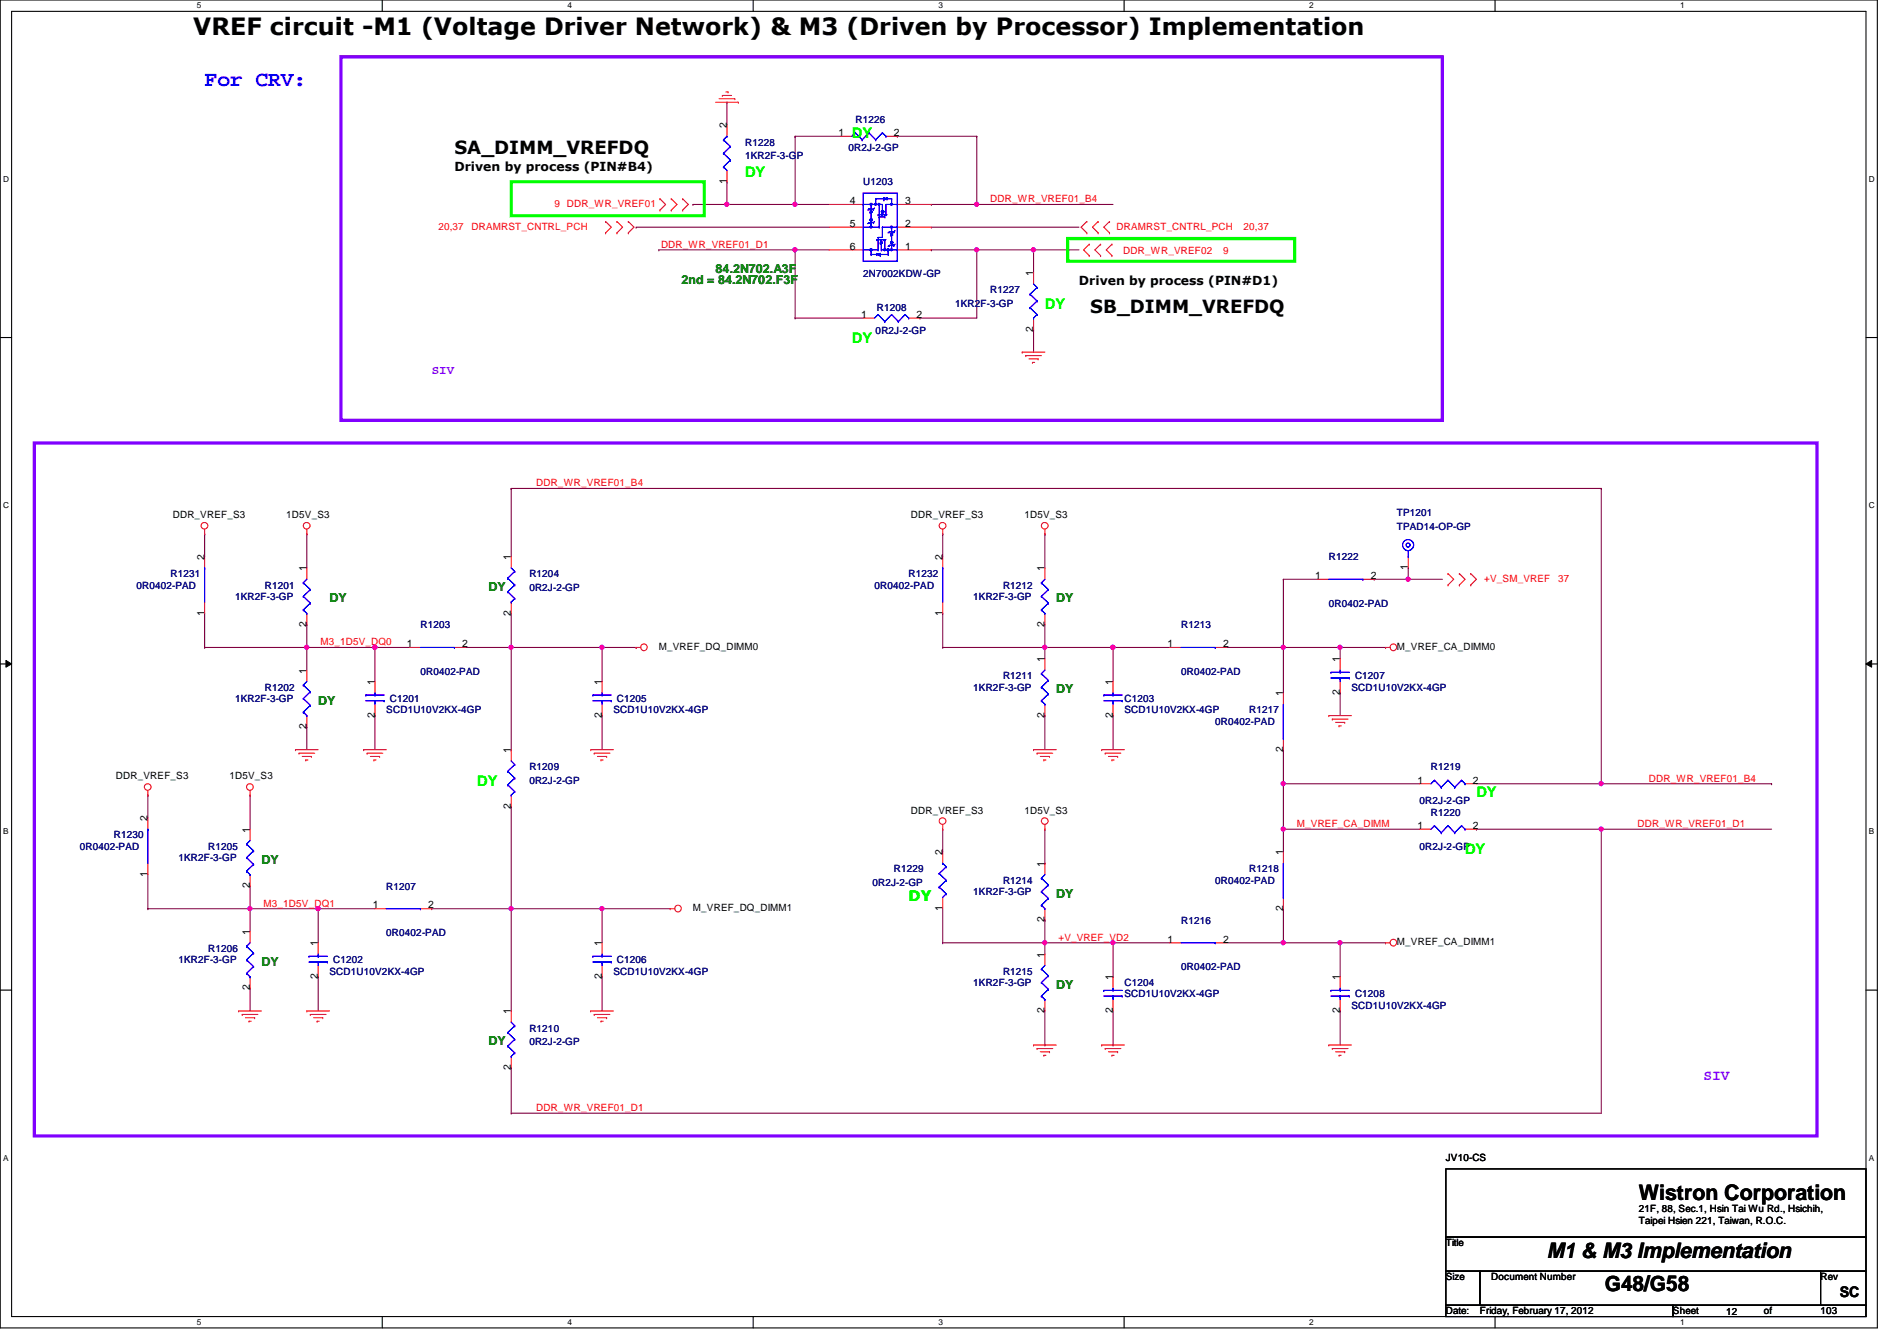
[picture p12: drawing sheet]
<svg xmlns="http://www.w3.org/2000/svg" width="297mm" height="210mm" viewBox="0 0 297 210" stroke-linecap="round" stroke-linejoin="round" font-family="sans-serif">
<defs><g id="words">
<text font-size="3.7" x="30.3" y="5.5">VREF circuit -M1 (Voltage Driver Network) &amp; M3 (Driven by Processor) Implementation</text>
<text font-size="3.3" fill="#00f" x="32" y="13.4">For CRV:</text>
<g font-size="3.3">
<text x="256.6" y="187.9">Wistron Corporation</text>
<text x="242.2" y="196.8">M1 &amp; M3 Implementation</text>
<text x="251.3" y="202.1">G48/G58</text>
</g>
<g font-size="2.8">
<text x="71.2" y="24.2">SA_DIMM_VREFDQ</text>
<text x="170.7" y="49.1">SB_DIMM_VREFDQ</text>
</g>
<g font-size="2.3" fill="#0f0">
<text x="133.4" y="21.7">DY</text>
<text x="116.7" y="27.7">DY</text>
<text x="133.4" y="53.7">DY</text>
<text x="163.6" y="48.3">DY</text>
<text x="74.7" y="123">DY</text>
<text x="231.2" y="124.8">DY</text>
<text x="229.4" y="133.7">DY</text>
<text x="142.3" y="141">DY</text>
</g>
<text font-size="2.3" fill="#8000ff" x="266.7" y="169">SIV</text>
<text font-size="2.3" x="288.1" y="203">SC</text>
<g font-size="1.9">
<text x="71.2" y="26.8">Driven by process (PIN#B4)</text>
<text x="168.9" y="44.6">Driven by process (PIN#D1)</text>
</g>
<g font-size="1.9" fill="#008000">
<text x="106.7" y="44.5">2nd = 84.2N702.F3F</text>
<text x="112.1" y="42.7">84.2N702.A3F</text>
<text x="51.6" y="94.3">DY</text>
<text x="76.5" y="92.5">DY</text>
<text x="165.4" y="94.3">DY</text>
<text x="49.8" y="110.3">DY</text>
<text x="165.4" y="108.5">DY</text>
<text x="40.9" y="135.2">DY</text>
<text x="165.4" y="140.5">DY</text>
<text x="165.4" y="154.7">DY</text>
<text x="76.5" y="163.6">DY</text>
</g>
<text font-size="1.9" fill="#8000ff" x="67.6" y="58.5">SIV</text>
<text font-size="1.9" fill="#008040" x="40.9" y="151.2">DY</text>
<g font-size="1.6">
<text x="113.8" y="20.1" transform="rotate(-90 113.8 20.1)">2</text>
<text x="131.3" y="21.3">1</text>
<text x="140" y="21.3">2</text>
<text x="113.8" y="28.8" transform="rotate(-90 113.8 28.8)">1</text>
<text x="133.1" y="32">4</text>
<text x="133.1" y="35.5">5</text>
<text x="141.7" y="35.5">2</text>
<text x="141.7" y="32">3</text>
<text x="133.1" y="39.1">6</text>
<text x="141.7" y="39.1">1</text>
<text x="161.8" y="43.2" transform="rotate(-90 161.8 43.2)">1</text>
<text x="134.8" y="49.7">1</text>
<text x="143.5" y="49.7">2</text>
<text x="161.8" y="51.9" transform="rotate(-90 161.8 51.9)">2</text>
<text x="27" y="81.1">DDR_VREF_S3</text>
<text x="44.8" y="81.1">1D5V_S3</text>
<text x="142.6" y="81.1">DDR_VREF_S3</text>
<text x="160.4" y="81.1">1D5V_S3</text>
<text x="32" y="87.7" transform="rotate(-90 32 87.7)">2</text>
<text x="48" y="89.5" transform="rotate(-90 48 89.5)">1</text>
<text x="80" y="87.7" transform="rotate(-90 80 87.7)">1</text>
<text x="147.6" y="87.7" transform="rotate(-90 147.6 87.7)">2</text>
<text x="163.6" y="89.5" transform="rotate(-90 163.6 89.5)">1</text>
<text x="220.5" y="89.2" transform="rotate(-90 220.5 89.2)">1</text>
<text x="205.9" y="90.6">1</text>
<text x="214.6" y="90.6">2</text>
<text x="32" y="96.4" transform="rotate(-90 32 96.4)">1</text>
<text x="48" y="98.1" transform="rotate(-90 48 98.1)">2</text>
<text x="63.7" y="101.3">1</text>
<text x="72.4" y="101.3">2</text>
<text x="80" y="96.4" transform="rotate(-90 80 96.4)">2</text>
<text x="103.2" y="101.7">M_VREF_DQ_DIMM0</text>
<text x="147.6" y="96.4" transform="rotate(-90 147.6 96.4)">1</text>
<text x="163.6" y="98.1" transform="rotate(-90 163.6 98.1)">2</text>
<text x="182.8" y="101.3">1</text>
<text x="191.5" y="101.3">2</text>
<text x="218.7" y="101.7">M_VREF_CA_DIMM0</text>
<text x="48" y="105.5" transform="rotate(-90 48 105.5)">1</text>
<text x="58.7" y="107.2" transform="rotate(-90 58.7 107.2)">1</text>
<text x="94.2" y="107.2" transform="rotate(-90 94.2 107.2)">1</text>
<text x="163.6" y="103.7" transform="rotate(-90 163.6 103.7)">1</text>
<text x="174.2" y="107.2" transform="rotate(-90 174.2 107.2)">1</text>
<text x="209.8" y="103.7" transform="rotate(-90 209.8 103.7)">1</text>
<text x="58.7" y="112.4" transform="rotate(-90 58.7 112.4)">2</text>
<text x="94.2" y="112.4" transform="rotate(-90 94.2 112.4)">2</text>
<text x="163.6" y="112.4" transform="rotate(-90 163.6 112.4)">2</text>
<text x="174.2" y="112.4" transform="rotate(-90 174.2 112.4)">2</text>
<text x="200.9" y="109" transform="rotate(-90 200.9 109)">1</text>
<text x="209.8" y="108.8" transform="rotate(-90 209.8 108.8)">2</text>
<text x="48" y="114.1" transform="rotate(-90 48 114.1)">2</text>
<text x="80" y="117.9" transform="rotate(-90 80 117.9)">1</text>
<text x="200.9" y="117.7" transform="rotate(-90 200.9 117.7)">2</text>
<text x="18.2" y="122">DDR_VREF_S3</text>
<text x="35.9" y="122">1D5V_S3</text>
<text x="222" y="122.6">1</text>
<text x="230.6" y="122.6">2</text>
<text x="23.1" y="128.6" transform="rotate(-90 23.1 128.6)">2</text>
<text x="39.1" y="130.3" transform="rotate(-90 39.1 130.3)">1</text>
<text x="80" y="126.6" transform="rotate(-90 80 126.6)">2</text>
<text x="142.6" y="127.3">DDR_VREF_S3</text>
<text x="160.4" y="127.3">1D5V_S3</text>
<text x="222" y="129.8">1</text>
<text x="230.6" y="129.8">2</text>
<text x="23.1" y="137.2" transform="rotate(-90 23.1 137.2)">1</text>
<text x="147.6" y="133.9" transform="rotate(-90 147.6 133.9)">2</text>
<text x="163.6" y="135.7" transform="rotate(-90 163.6 135.7)">1</text>
<text x="200.9" y="133.9" transform="rotate(-90 200.9 133.9)">1</text>
<text x="39.1" y="139" transform="rotate(-90 39.1 139)">2</text>
<text x="58.4" y="142.2">1</text>
<text x="67.1" y="142.2">2</text>
<text x="108.5" y="142.6">M_VREF_DQ_DIMM1</text>
<text x="147.6" y="142.6" transform="rotate(-90 147.6 142.6)">1</text>
<text x="200.9" y="142.6" transform="rotate(-90 200.9 142.6)">2</text>
<text x="39.1" y="146.3" transform="rotate(-90 39.1 146.3)">1</text>
<text x="49.8" y="148.1" transform="rotate(-90 49.8 148.1)">1</text>
<text x="94.2" y="148.1" transform="rotate(-90 94.2 148.1)">1</text>
<text x="163.6" y="149.9" transform="rotate(-90 163.6 149.9)">1</text>
<text x="163.6" y="144.4" transform="rotate(-90 163.6 144.4)">2</text>
<text x="182.8" y="147.5">1</text>
<text x="191.5" y="147.5">2</text>
<text x="218.7" y="148">M_VREF_CA_DIMM1</text>
<text x="39.1" y="155" transform="rotate(-90 39.1 155)">2</text>
<text x="49.8" y="153.2" transform="rotate(-90 49.8 153.2)">2</text>
<text x="94.2" y="153.2" transform="rotate(-90 94.2 153.2)">2</text>
<text x="174.2" y="153.5" transform="rotate(-90 174.2 153.5)">1</text>
<text x="209.8" y="153.5" transform="rotate(-90 209.8 153.5)">1</text>
<text x="80" y="158.8" transform="rotate(-90 80 158.8)">1</text>
<text x="163.6" y="158.6" transform="rotate(-90 163.6 158.6)">2</text>
<text x="174.2" y="158.6" transform="rotate(-90 174.2 158.6)">2</text>
<text x="209.8" y="158.6" transform="rotate(-90 209.8 158.6)">2</text>
<text x="80" y="167.5" transform="rotate(-90 80 167.5)">2</text>
<text x="226.4" y="181.7">JV10-CS</text>
<text x="256.6" y="189.7">21F, 88, Sec.1, Hsin Tai Wu Rd., Hsichih,</text>
<text x="256.6" y="191.6">Taipei Hsien 221, Taiwan, R.O.C.</text>
<text x="226.4" y="195.1">Title</text>
<text x="226.4" y="200.4">Size</text>
<text x="233.5" y="200.4">Document Number</text>
<text x="285.1" y="200.4">Rev</text>
<text x="226.4" y="205.7">Date:</text>
<text x="231.7" y="205.7">Friday, February 17, 2012</text>
<text x="262" y="205.7">Sheet</text>
<text x="270.3" y="205.9">12</text>
<text x="276.2" y="205.7">of</text>
<text x="285.1" y="205.7">103</text>
</g>
<g font-size="1.6" fill="#000080">
<text x="116.7" y="22.8">R1228</text>
<text x="132.8" y="23.7">0R2J-2-GP</text>
<text x="133.9" y="19.2">R1226</text>
<text x="116.7" y="24.9">1KR2F-3-GP</text>
<text x="135.2" y="29">U1203</text>
<text x="135.2" y="43.4">2N7002KDW-GP</text>
<text x="155.1" y="45.9">R1227</text>
<text x="137.1" y="52.3">0R2J-2-GP</text>
<text x="137.3" y="48.7">R1208</text>
<text x="149.6" y="48">1KR2F-3-GP</text>
<text x="218.7" y="80.7">TP1201</text>
<text x="218.7" y="82.9">TPAD14-OP-GP</text>
<text x="208.1" y="87.7">R1222</text>
<text x="21.4" y="92.1">0R0402-PAD</text>
<text x="26.7" y="90.3">R1231</text>
<text x="36.8" y="93.9">1KR2F-3-GP</text>
<text x="41.5" y="92.1">R1201</text>
<text x="82.9" y="90.3">R1204</text>
<text x="82.9" y="92.5">0R2J-2-GP</text>
<text x="136.9" y="92.1">0R0402-PAD</text>
<text x="142.3" y="90.3">R1232</text>
<text x="152.4" y="93.9">1KR2F-3-GP</text>
<text x="157.1" y="92.1">R1212</text>
<text x="208.1" y="95">0R0402-PAD</text>
<text x="65.8" y="98.3">R1203</text>
<text x="185" y="98.3">R1213</text>
<text x="65.8" y="105.6">0R0402-PAD</text>
<text x="157.1" y="106.3">R1211</text>
<text x="185" y="105.6">0R0402-PAD</text>
<text x="212.2" y="106.3">C1207</text>
<text x="36.8" y="109.9">1KR2F-3-GP</text>
<text x="41.5" y="108.1">R1202</text>
<text x="60.5" y="111.7">SCD1U10V2KX-4GP</text>
<text x="61" y="109.9">C1201</text>
<text x="96.1" y="111.7">SCD1U10V2KX-4GP</text>
<text x="96.6" y="109.9">C1205</text>
<text x="152.4" y="108.1">1KR2F-3-GP</text>
<text x="176.1" y="109.9">C1203</text>
<text x="176.1" y="111.7">SCD1U10V2KX-4GP</text>
<text x="190.3" y="113.5">0R0402-PAD</text>
<text x="195.6" y="111.7">R1217</text>
<text x="211.6" y="108.1">SCD1U10V2KX-4GP</text>
<text x="82.9" y="120.6">R1209</text>
<text x="82.9" y="122.7">0R2J-2-GP</text>
<text x="222.3" y="125.9">0R2J-2-GP</text>
<text x="224.1" y="120.6">R1219</text>
<text x="17.8" y="131.2">R1230</text>
<text x="224.1" y="127.7">R1220</text>
<text x="12.5" y="133">0R0402-PAD</text>
<text x="27.9" y="134.8">1KR2F-3-GP</text>
<text x="32.6" y="133">R1205</text>
<text x="140" y="136.6">R1229</text>
<text x="195.6" y="136.6">R1218</text>
<text x="222.3" y="133">0R2J-2-GP</text>
<text x="60.5" y="139.2">R1207</text>
<text x="136.6" y="138.7">0R2J-2-GP</text>
<text x="152.4" y="140.1">1KR2F-3-GP</text>
<text x="157.1" y="138.3">R1214</text>
<text x="190.3" y="138.3">0R0402-PAD</text>
<text x="32.6" y="149">R1206</text>
<text x="60.5" y="146.5">0R0402-PAD</text>
<text x="185" y="144.6">R1216</text>
<text x="27.9" y="150.8">1KR2F-3-GP</text>
<text x="51.6" y="152.6">SCD1U10V2KX-4GP</text>
<text x="52.2" y="150.8">C1202</text>
<text x="96.1" y="152.6">SCD1U10V2KX-4GP</text>
<text x="96.6" y="150.8">C1206</text>
<text x="152.4" y="154.3">1KR2F-3-GP</text>
<text x="157.1" y="152.6">R1215</text>
<text x="176.1" y="154.3">C1204</text>
<text x="185" y="151.8">0R0402-PAD</text>
<text x="82.9" y="161.5">R1210</text>
<text x="176.1" y="156.1">SCD1U10V2KX-4GP</text>
<text x="211.6" y="157.9">SCD1U10V2KX-4GP</text>
<text x="212.2" y="156.1">C1208</text>
<text x="82.9" y="163.6">0R2J-2-GP</text>
</g>
<g font-size="1.6" fill="#f00">
<text x="68.7" y="35.9">20,37</text>
<text x="73.8" y="35.9">DRAMRST_CNTRL_PCH</text>
<text x="86.8" y="32.4">9 DDR_WR_VREF01</text>
<text x="155.1" y="31.7">DDR_WR_VREF01_B4</text>
<text x="174.8" y="35.9">DRAMRST_CNTRL_PCH</text>
<text x="194.7" y="35.9">20,37</text>
<text x="103.5" y="38.8">DDR_WR_VREF01_D1</text>
<text x="175.9" y="39.8">DDR_WR_VREF02</text>
<text x="191.5" y="39.8">9</text>
<text x="83.9" y="76.1">DDR_WR_VREF01_B4</text>
<text x="232.4" y="91.1">+V_SM_VREF</text>
<text x="244" y="91.1">37</text>
<text x="50.2" y="101">M3_1D5V_DQ0</text>
<text x="258.2" y="122.3">DDR_WR_VREF01_B4</text>
<text x="203.1" y="129.5">M_VREF_CA_DIMM</text>
<text x="256.4" y="129.5">DDR_WR_VREF01_D1</text>
<text x="41.3" y="141.9">M3_1D5V_DQ1</text>
<text x="165.7" y="147.2">+V_VREF_VD2</text>
<text x="83.9" y="173.9">DDR_WR_VREF01_D1</text>
</g>
<g font-size="1.3">
<text x="30.8" y="1.3">5</text>
<text x="88.9" y="1.3">4</text>
<text x="146.9" y="1.3">3</text>
<text x="205" y="1.3">2</text>
<text x="263.1" y="1.3">1</text>
<text x=".5" y="28.4">D</text>
<text x="292.6" y="28.4">D</text>
<text x=".5" y="79.5">C</text>
<text x="292.6" y="79.5">C</text>
<text x=".5" y="130.6">B</text>
<text x="292.6" y="130.6">B</text>
<text x=".5" y="181.7">A</text>
<text x="292.6" y="181.7">A</text>
<text x="30.8" y="207.4">5</text>
<text x="88.9" y="207.4">4</text>
<text x="146.9" y="207.4">3</text>
<text x="205" y="207.4">2</text>
<text x="263.1" y="207.4">1</text>
</g>
</g></defs>
<path d="M0 0h294v207.9h-294zM1.8 1.8h290.4v204.3h-290.4z" fill="none" stroke="#000" stroke-width=".17"/>
<g fill="#fff">
<path d="M30.8 .2h.7v1.4h-.7z"/>
<path d="M30.8 206.2h.7v1.4h-.7z"/>
</g>
<path d="M59.9 0v1.8M59.9 206.1v1.8" fill="none" stroke="#000" stroke-width=".17"/>
<g fill="#fff">
<path d="M88.9 .2h.6v1.4h-.6z"/>
<path d="M88.9 206.2h.6v1.4h-.6z"/>
</g>
<path d="M117.9 0v1.8M117.9 206.1v1.8" fill="none" stroke="#000" stroke-width=".17"/>
<g fill="#fff">
<path d="M146.9 .2h.7v1.4h-.7z"/>
<path d="M146.9 206.2h.7v1.4h-.7z"/>
</g>
<path d="M176 0v1.8M176 206.1v1.8" fill="none" stroke="#000" stroke-width=".17"/>
<g fill="#fff">
<path d="M205 .2h.7v1.4h-.7z"/>
<path d="M205 206.2h.7v1.4h-.7z"/>
</g>
<path d="M234.1 0v1.8M234.1 206.1v1.8" fill="none" stroke="#000" stroke-width=".17"/>
<g fill="#fff">
<path d="M263.1 .2h.7v1.4h-.7z"/>
<path d="M263.1 206.2h.7v1.4h-.7z"/>
<path d="M.5 27.3h.9v1.4h-.9z"/>
<path d="M292.6 27.3h.9v1.4h-.9z"/>
<path d="M.5 78.4h.9v1.4h-.9z"/>
<path d="M292.6 78.4h.9v1.4h-.9z"/>
</g>
<path d="M0 52.8h1.8M292.2 52.8h1.8" fill="none" stroke="#000" stroke-width=".17"/>
<g fill="#fff">
<path d="M.5 129.5h.8v1.4h-.8z"/>
<path d="M292.6 129.5h.9v1.4h-.9z"/>
</g>
<path d="M0 103.9h1.8M292.2 103.9h1.8" fill="none" stroke="#000" stroke-width=".17"/>
<path d="M.9 103.4l.9 .5-.9 .5zM292.2 103.9l.9-.5v1z" fill="#000"/>
<path d="M.9 103.4l.9 .5-.9 .5zM292.2 103.9l.9-.5v1z" fill="none" stroke="#000" stroke-width=".16"/>
<g fill="#fff">
<path d="M.5 180.5h.8v1.4h-.8z"/>
<path d="M292.6 180.5h.9v1.4h-.9z"/>
</g>
<path d="M0 155h1.8M292.2 155h1.8" fill="none" stroke="#000" stroke-width=".17"/>
<g fill="none" stroke="#800040" stroke-width=".17">
<path d="M80 76.5h.1M80 76.5v10.6M80 76.5h170.7M32 83.6h.1M32 83.6v3.5M32 96v5.3M80 96v21.3M147.6 83.6h.1M147.6 96h.1M147.6 83.6v3.5M147.6 96v5.3M32 101.3h.1"/>
<path d="M32 101.3h16M48 101.3h.1M80 101.3h.1M80 117.3h.1M80 101.3h14.3M94.3 101.3h.1M23.2 124.5h.1M23.2 124.5v3.5M23.2 136.9v5.3M147.6 129.8h.1M147.6 129.8v3.5M231.2 129.8h.1"/>
<path d="M231.2 129.8h46.2M250.7 129.8h.1M23.2 142.2h.1M23.2 142.2h16M39.2 142.2h.1M192.1 147.6h8.9M201 147.6h.1"/>
</g>
<circle cx="200.9" cy="147.5" r=".32" fill="#f0f"/>
<circle cx="200.9" cy="147.5" r=".32" fill="none" stroke="#f0f" stroke-width=".17"/>
<path d="M201 101.3h.1M201 101.3v7.2M147.6 147.6h.1M147.6 142.2v5.4M147.6 147.6h16M163.6 147.6h.1M201 142.2h.1M201 142.2v5.4" fill="none" stroke="#800040" stroke-width=".17"/>
<circle cx="200.9" cy="101.3" r=".32" fill="#f0f"/>
<circle cx="200.9" cy="101.3" r=".32" fill="none" stroke="#f0f" stroke-width=".17"/>
<path d="M58.7 101.3h.1M58.7 101.3v5.4" fill="none" stroke="#800040" stroke-width=".17"/>
<circle cx="58.7" cy="101.3" r=".32" fill="#f0f"/>
<circle cx="58.7" cy="101.3" r=".32" fill="none" stroke="#f0f" stroke-width=".17"/>
<path d="M220.5 90.7h.1M220.5 90.7h5.3M58.7 101.3h.1M58.7 101.3h5.3" fill="none" stroke="#800040" stroke-width=".17"/>
<circle cx="220.5" cy="90.7" r=".32" fill="#f0f"/>
<circle cx="220.5" cy="90.7" r=".32" fill="none" stroke="#f0f" stroke-width=".17"/>
<path d="M163.6 97.8v3.5M163.6 101.3h.1M163.6 144h.1M163.6 147.6h.1M163.6 144v5.4M163.6 147.6h19.6M174.3 147.6h.1M174.3 152.9h.1M174.3 147.6v5.3M174.3 158.2v5.4M174.3 163.6h.1" fill="none" stroke="#800040" stroke-width=".17"/>
<circle cx="174.3" cy="147.5" r=".32" fill="#f0f"/>
<circle cx="174.3" cy="147.5" r=".32" fill="none" stroke="#f0f" stroke-width=".17"/>
<circle cx="163.6" cy="147.5" r=".32" fill="#f0f"/>
<circle cx="163.6" cy="147.5" r=".32" fill="none" stroke="#f0f" stroke-width=".17"/>
<path d="M48 83.6h.1M48 83.6v5.3M163.6 135.1h.1M163.6 129.8v5.3M80 142.2h.1M80 142.2v16M163.6 158.2v5.4M163.6 163.6h.1" fill="none" stroke="#800040" stroke-width=".17"/>
<circle cx="80" cy="142.2" r=".32" fill="#f0f"/>
<circle cx="80" cy="142.2" r=".32" fill="none" stroke="#f0f" stroke-width=".17"/>
<path d="M48 101.3h.1M48 101.3h10.7M94.3 142.2h.1M94.3 142.2h10.6M80 174.2h.1M80 167.1h.1M80 174.2h170.7M80 167.1v7.1" fill="none" stroke="#800040" stroke-width=".17"/>
<circle cx="58.7" cy="101.3" r=".32" fill="#f0f"/>
<circle cx="58.7" cy="101.3" r=".32" fill="none" stroke="#f0f" stroke-width=".17"/>
<circle cx="48" cy="101.3" r=".32" fill="#f0f"/>
<circle cx="48" cy="101.3" r=".32" fill="none" stroke="#f0f" stroke-width=".17"/>
<path d="M48 101.3h.1M48 101.3v3.6M58.7 112h.1M58.7 112v5.3M147.6 101.3h.1M147.6 101.3h16M201 129.8h.1M201 129.8h21.3M49.8 142.2h.1M49.8 142.2h8.9M49.8 142.2v5.4" fill="none" stroke="#800040" stroke-width=".17"/>
<circle cx="49.8" cy="142.2" r=".32" fill="#f0f"/>
<circle cx="49.8" cy="142.2" r=".32" fill="none" stroke="#f0f" stroke-width=".17"/>
<path d="M39.2 124.5h.1M39.2 124.5v5.3M39.2 142.2h.1M39.2 142.2h10.6" fill="none" stroke="#800040" stroke-width=".17"/>
<circle cx="49.8" cy="142.2" r=".32" fill="#f0f"/>
<circle cx="49.8" cy="142.2" r=".32" fill="none" stroke="#f0f" stroke-width=".17"/>
<path d="M39.2 142.2h.1M39.2 142.2v3.6" fill="none" stroke="#800040" stroke-width=".17"/>
<circle cx="39.1" cy="142.2" r=".32" fill="#f0f"/>
<circle cx="39.1" cy="142.2" r=".32" fill="none" stroke="#f0f" stroke-width=".17"/>
<path d="M48 113.8h.1M48 113.8v3.5M201 129.8h.1M201 129.8v3.5M39.2 154.7h.1M39.2 154.7v3.5M49.8 152.9h.1M49.8 152.9v5.3" fill="none" stroke="#800040" stroke-width=".17"/>
<circle cx="200.9" cy="129.8" r=".32" fill="#f0f"/>
<circle cx="200.9" cy="129.8" r=".32" fill="none" stroke="#f0f" stroke-width=".17"/>
<path d="M250.7 129.8h.1M250.7 129.8v44.4" fill="none" stroke="#800040" stroke-width=".17"/>
<circle cx="250.7" cy="129.8" r=".32" fill="#f0f"/>
<circle cx="250.7" cy="129.8" r=".32" fill="none" stroke="#f0f" stroke-width=".17"/>
<path d="M48 97.8h.1M48 97.8v3.5M174.3 101.3h.1M174.3 101.3v5.4M39.2 138.7h.1M39.2 138.7v3.5M80 126.2h.1M80 126.2v16h-12.4M201 122.7h.1M201 122.7v7.1M67.6 142.2h.1" fill="none" stroke="#800040" stroke-width=".17"/>
<circle cx="174.3" cy="101.3" r=".32" fill="#f0f"/>
<circle cx="174.3" cy="101.3" r=".32" fill="none" stroke="#f0f" stroke-width=".17"/>
<path d="M163.6 83.6h.1M163.6 83.6v5.3M163.6 101.3h.1M163.6 101.3h19.6M174.3 101.3h.1" fill="none" stroke="#800040" stroke-width=".17"/>
<circle cx="174.3" cy="101.3" r=".32" fill="#f0f"/>
<circle cx="174.3" cy="101.3" r=".32" fill="none" stroke="#f0f" stroke-width=".17"/>
<circle cx="163.6" cy="101.3" r=".32" fill="#f0f"/>
<circle cx="163.6" cy="101.3" r=".32" fill="none" stroke="#f0f" stroke-width=".17"/>
<path d="M124.5 21.3h.1M124.5 21.3h7.1M124.5 21.3v10.7M163.6 101.3h.1M163.6 112h.1M163.6 101.3v1.8M163.6 112v5.3M174.3 112h.1M174.3 112v5.3" fill="none" stroke="#800040" stroke-width=".17"/>
<circle cx="124.5" cy="32" r=".32" fill="#f0f"/>
<circle cx="124.5" cy="32" r=".32" fill="none" stroke="#f0f" stroke-width=".17"/>
<path d="M124.5 39.1h.1M124.5 39.1h5.3M161.8 39.1h.1M161.8 39.1h7.1M161.8 39.1v3.6M124.5 49.8h.1M124.5 49.8h10.7M144.1 49.8h.1M144.1 49.8h8.8" fill="none" stroke="#800040" stroke-width=".17"/>
<circle cx="124.5" cy="39.1" r=".32" fill="#f0f"/>
<circle cx="124.5" cy="39.1" r=".32" fill="none" stroke="#f0f" stroke-width=".17"/>
<path d="M140.5 21.3h.1M140.5 21.3h12.4M152.9 32h.1M152.9 32h21.4M161.8 51.6h.1M161.8 51.6v3.5" fill="none" stroke="#800040" stroke-width=".17"/>
<circle cx="152.9" cy="32" r=".32" fill="#f0f"/>
<circle cx="152.9" cy="32" r=".32" fill="none" stroke="#f0f" stroke-width=".17"/>
<path d="M113.8 28.4h.1M113.8 32h.1M113.8 28.4v3.6M113.8 32h10.7" fill="none" stroke="#800040" stroke-width=".17"/>
<circle cx="113.8" cy="32" r=".32" fill="#f0f"/>
<circle cx="113.8" cy="32" r=".32" fill="none" stroke="#f0f" stroke-width=".17"/>
<path d="M113.8 16h.1M113.8 16v3.6M99.6 35.6h.1M99.6 35.6h30.2M72.9 101.3h7.1M80 101.3h.1M192.1 101.3h8.9M201 101.3h.1" fill="none" stroke="#800040" stroke-width=".17"/>
<circle cx="80" cy="101.3" r=".32" fill="#f0f"/>
<circle cx="80" cy="101.3" r=".32" fill="none" stroke="#f0f" stroke-width=".17"/>
<path d="M94.3 101.3h.1M94.3 101.3v5.4" fill="none" stroke="#800040" stroke-width=".17"/>
<circle cx="94.2" cy="101.3" r=".32" fill="#f0f"/>
<circle cx="94.2" cy="101.3" r=".32" fill="none" stroke="#f0f" stroke-width=".17"/>
<path d="M94.3 112h.1M94.3 112v5.3M94.3 101.3h5.3M99.6 101.3h.1M94.3 142.2h.1M94.3 142.2v5.4" fill="none" stroke="#800040" stroke-width=".17"/>
<circle cx="94.2" cy="142.2" r=".32" fill="#f0f"/>
<circle cx="94.2" cy="142.2" r=".32" fill="none" stroke="#f0f" stroke-width=".17"/>
<path d="M80 142.2h.1M80 142.2h14.3M94.3 152.9h.1M94.3 152.9v5.3M201 147.6h8.8M209.8 147.6h.1M209.8 147.6v5.3" fill="none" stroke="#800040" stroke-width=".17"/>
<circle cx="209.8" cy="147.5" r=".32" fill="#f0f"/>
<circle cx="209.8" cy="147.5" r=".32" fill="none" stroke="#f0f" stroke-width=".17"/>
<path d="M201 101.3h8.8M209.8 101.3h.1M209.8 101.3v1.8M209.8 158.2h.1M209.8 158.2v5.4M209.8 147.6h7.2M217 147.6h.1" fill="none" stroke="#800040" stroke-width=".17"/>
<circle cx="209.8" cy="101.3" r=".32" fill="#f0f"/>
<circle cx="209.8" cy="101.3" r=".32" fill="none" stroke="#f0f" stroke-width=".17"/>
<path d="M209.8 108.5h.1M209.8 108.5v3.5M209.8 101.3h7.2M217 101.3h.1M201 122.7h.1M201 122.7h21.3" fill="none" stroke="#800040" stroke-width=".17"/>
<circle cx="200.9" cy="122.7" r=".32" fill="#f0f"/>
<circle cx="200.9" cy="122.7" r=".32" fill="none" stroke="#f0f" stroke-width=".17"/>
<g fill="none" stroke="#800040" stroke-width=".17">
<path d="M250.7 76.5h.1M250.7 76.5v46.2M201 90.7h.1M201 90.7v10.6M201 90.7h5.3M215.2 90.7h.1M220.5 88.9h.1M220.5 88.9v1.8h-5.3M201 117.3h.1M201 101.3h.1M201 117.3v5.4M231.2 122.7h19.5"/>
<path d="M250.7 122.7h.1"/>
</g>
<circle cx="250.7" cy="122.7" r=".32" fill="#f0f"/>
<circle cx="250.7" cy="122.7" r=".32" fill="none" stroke="#f0f" stroke-width=".17"/>
<g fill="none" stroke="#800040" stroke-width=".17">
<path d="M108.5 32h.1M108.5 32h5.3M124.5 32h.1M124.5 32h5.3M145.8 32h.1M145.8 35.6h.1M145.8 35.6h23.1M152.9 21.3h.1M152.9 39.1h.1M152.9 21.3v10.7h-7.1M152.9 39.1h8.9M250.7 122.7h26.7"/>
<path d="M277.4 122.7h.1"/>
</g>
<circle cx="161.8" cy="39.1" r=".32" fill="#f0f"/>
<circle cx="161.8" cy="39.1" r=".32" fill="none" stroke="#f0f" stroke-width=".17"/>
<circle cx="152.9" cy="39.1" r=".32" fill="#f0f"/>
<circle cx="152.9" cy="39.1" r=".32" fill="none" stroke="#f0f" stroke-width=".17"/>
<path d="M103.2 39.1h.1M103.2 39.1h21.3M124.5 39.1h.1M124.5 39.1v10.7M145.8 39.1h.1M145.8 39.1h7.1M152.9 39.1h.1M152.9 39.1v10.7" fill="none" stroke="#800040" stroke-width=".17"/>
<g fill="none" stroke="#f00" stroke-width=".17">
<path d="M112.1 16h3.5M112.6 15.5h2.5M113.1 14.9h.1M113.1 14.9h1.5M113.7 14.4h.3M113.8 19.6v1.7M114 14.4h.1M115.1 15.5h.1M115.6 16h.1M94.8 34.7h.1M94.8 36.4h.1M94.8 34.7l.9 .9-.9 .8"/>
<path d="M96.6 36.4h.1M96.6 34.7h.1M96.6 34.7l.9 .9-.9 .8M98.4 34.7h.1M98.4 36.4h.1M98.4 34.7l.9 .9-.9 .8M103.3 32.9h.1M103.3 31.1h.1M103.3 31.1l.9 .9-.9 .9M105.1 31.1h.1M105.1 32.9h.1M105.1 31.1l.9 .9-.9 .9"/>
<path d="M106.9 32.9h.1M106.9 31.1h.1M106.9 31.1l.9 .9-.9 .9M113.8 26.7v1.7M129.8 39.1h5.4M129.8 35.6h5.4M129.8 32h5.4M140.5 39.1h5.3M140.5 35.6h5.3M140.5 32h5.3M170.2 36.4h.1M170.2 34.7h.1"/>
<path d="M170.2 34.7l-.9 .9 .9 .8M170.6 38.2h.1M170.6 38.2l-.9 .9 .9 .9M172 34.7h.1M172 36.4h.1M172 34.7l-.9 .9 .9 .8M172.3 38.2h.1M172.3 38.2l-.9 .9 .9 .9M173.7 36.4h.1M173.7 34.7h.1M173.7 34.7l-.9 .9 .9 .8M174.1 38.2h.1"/>
<path d="M174.1 38.2l-.9 .9 .9 .9M160.1 55.1h.1M160.1 55.1h3.5M160.6 55.7h.1M160.6 55.7h2.5M161.1 56.2h1.5M161.7 56.7h.1M161.7 56.7h.3M162.6 56.2h.1M170.6 40h.1M172.3 40h.1M174.1 40h.1"/>
<path d="M32 83.6h.1M32 82.8v.8M48 83.6h.1M48 82.8v.8M147.6 83.6h.1M147.6 82.8v.8M163.6 83.6h.1M163.6 82.8v.8M163.6 88.9v1.8M163.6 96v1.8M226.7 91.6h.1M226.7 89.8h.1"/>
<path d="M226.7 89.8l.9 .9-.9 .9M228.5 89.8h.1M228.5 91.6h.1M228.5 89.8l.9 .9-.9 .9M230.3 91.6h.1M230.3 89.8h.1M230.3 89.8l.9 .9-.9 .9M46.3 117.3h.1M46.3 117.3h3.5M46.8 117.9h.1M46.8 117.9h2.5M47.3 118.4h1.5"/>
<path d="M47.9 119h.1M47.9 119h.3M48 104.9v1.8M48 112v1.8M48.8 118.4h.1M56.9 117.3h.1M56.9 117.3h3.6M57.5 117.9h.1M57.5 117.9h2.4M58 118.4h1.4M58.5 119h.1M58.5 119h.4"/>
<path d="M58.7 106.7v1.8M58.7 110.2v1.8M59.4 118.4h.1M92.5 117.3h.1M92.5 117.3h3.6M93 117.9h.1M93 117.9h2.5M93.6 118.4h1.4M94.1 119h.1M94.1 119h.3M94.3 106.7v1.8M94.3 110.2v1.8"/>
<path d="M95 118.4h.1M99.6 101.3h.1M99.6 101.3h.7M161.8 117.3h.1M161.8 117.3h3.6M162.4 117.9h.1M162.4 117.9h2.4M162.9 118.4h1.4M163.4 119h.1M163.4 119h.4M164.3 118.4h.1M172.5 117.3h.1"/>
<path d="M172.5 117.3h3.6M173.1 117.9h.1M173.1 117.9h2.4M173.6 118.4h1.4M174.1 119h.1M174.1 119h.4M175 118.4h.1M208.1 112h.1M208.1 112h3.5M208.6 112.6h.1M208.6 112.6h2.5M209.1 113.1h1.5"/>
<path d="M209.7 113.6h.1M209.7 113.6h.3M210.6 113.1h.1M217 101.3h.1M217 101.3h.7M23.2 124.5h.1M23.2 123.7v.8M23.2 128v1.8M23.2 135.1v1.8M39.2 124.5h.1M39.2 123.7v.8M39.2 129.8v1.8"/>
<path d="M39.2 136.9v1.8M147.6 129.8h.1M147.6 129.1v.7M147.6 133.3v1.8M163.6 129.8h.1M163.6 129.1v.7M201 133.3v1.8M222.3 122.7h1.8M229.4 122.7h1.8M37.4 158.2h.1M37.4 158.2h3.5M37.9 158.8h.1"/>
<path d="M37.9 158.8h2.5M38.4 159.3h1.5M39 159.9h.1M39 159.9h.3M39.9 159.3h.1M48 158.2h.1M48 158.2h3.6M48.6 158.8h.1M48.6 158.8h2.5M49.1 159.3h1.4M49.7 159.9h.1M49.7 159.9h.3"/>
<path d="M49.8 147.6v1.8M49.8 151.1v1.8M50.5 159.3h.1M92.5 158.2h.1M92.5 158.2h3.6M93 158.8h.1M93 158.8h2.5M93.6 159.3h1.4M94.1 159.9h.1M94.1 159.9h.3M95 159.3h.1M104.9 142.2h.1"/>
<path d="M104.9 142.2h.8M147.6 140.5v1.7M163.6 149.4v1.7M163.6 156.5v1.7M183.2 147.6h1.8M190.3 147.6h1.8M201 140.5v1.7M209.8 152.9v1.8M209.8 156.5v1.7M217 147.6h.1M217 147.6h.7M161.8 163.6h.1"/>
<path d="M161.8 163.6h3.6M162.4 164.1h.1M162.4 164.1h2.4M162.9 164.6h1.4M163.4 165.2h.1M163.4 165.2h.4M164.3 164.6h.1M172.5 163.6h.1M172.5 163.6h3.6M173.1 164.1h.1M173.1 164.1h2.4M173.6 164.6h1.4"/>
<path d="M174.1 165.2h.1M174.1 165.2h.4M175 164.6h.1M208.1 163.6h.1M208.1 163.6h3.5M208.6 164.1h.1M208.6 164.1h2.5M209.1 164.6h1.5M209.7 165.2h.1M209.7 165.2h.3M210.6 164.6h.1"/>
<circle cx="32" cy="82.3" r=".52"/>
<circle cx="48" cy="82.3" r=".52"/>
<circle cx="147.6" cy="82.3" r=".52"/>
<circle cx="163.6" cy="82.3" r=".52"/>
<circle cx="100.8" cy="101.3" r=".52"/>
<circle cx="218.2" cy="101.3" r=".52"/>
<circle cx="23.1" cy="123.2" r=".52"/>
<circle cx="39.1" cy="123.2" r=".52"/>
<circle cx="147.6" cy="128.5" r=".52"/>
<circle cx="163.6" cy="128.5" r=".52"/>
<circle cx="106.2" cy="142.2" r=".52"/>
<circle cx="218.2" cy="147.5" r=".52"/>
</g>
<path d="M226.4 183h65.8v10.6h-65.8zM226.4 193.6h65.8v5.4h-65.8zM226.4 199h5.3v5.3h-5.3zM231.7 199h53.4v5.3h-53.4zM285.1 199h7.1v5.3h-7.1zM226.4 204.3h35.6v1.8h-35.6zM262 204.3h30.2v1.8h-30.2z" fill="none" stroke="#000" stroke-width=".17"/>
<path d="M80 28.4h30.3v5.4h-30.3zM167.2 37.3h35.5v3.6h-35.5z" fill="none" stroke="#0f0" stroke-width=".51"/>
<path d="M53.4 8.9h172.4v56.9h-172.4zM5.4 69.3h279.1v108.5h-279.1z" fill="none" stroke="#8000ff" stroke-width=".51"/>
<g fill="none" stroke="#00f" stroke-width=".17">
<path d="M113.3 26.1h.1M113.3 24h.1M113.3 21.9h.1M113.3 26.1l.5 .6M113.3 24l1.1 1.1M113.3 21.9l1.1 1M113.8 21.3h.1M113.8 21.3l-.5 .6M114.4 25.1h.1M114.4 22.9h.1M114.4 25.1l-1.1 1M114.4 22.9l-1.1 1.1"/>
<path d="M135.2 32h.1M135.2 39.1h2.3M135.2 35.6h2.5M135.2 32h3M136.1 32.7h.1M136.1 34.8h.1M136.1 32.7h.7M136.1 34.8h.7M136.1 32.7l-.2 .2M136.1 34.8l-.2 .2M136.2 33.2h.1M136.2 34.3h.1"/>
<path d="M136.2 34.3h.4M136.2 34.3l.2 .5M136.4 39.8h.1M136.4 32.7h.1M136.4 32h.1M136.4 34.8h.1M136.4 32.9h.1M136.4 32v.7M136.4 32.9v2.7M136.4 39.1v.7M136.4 39.8h2.7M136.4 32.7l.2 .5h-.4"/>
<path d="M136.4 32.7l-.2 .5M136.6 34.3h.1M136.6 34.3l-.2 .5M136.8 32.7h.1M136.8 34.8h.1M136.9 34.7l-.1 .1M136.9 32.6l-.1 .1M137.1 31.1h.1M137.1 32h.1M137.1 31.1h2.5M137.1 31.1v.9M137.3 39.7h.1"/>
<path d="M137.3 37.5h.1M137.3 39.7v.3M137.3 37.5h.4M137.5 39.1h.1M137.5 37.5h.1M137.5 37.2h.1M137.5 33.6h.1M137.5 37.5v1.6M137.5 33.6h.3M137.7 35.6h.1M137.7 34h.1M137.7 33.6h.1"/>
<path d="M137.7 32v1.6M137.7 34v1.6M137.7 34h.9M137.8 38.1h.1M137.8 37.5h.1M137.8 39.7h.1M137.8 37.5h.4M137.8 39.7v.3M137.8 39.7l-.5 .1 .5 .2M138 39.1h.1M138 33.1h.1M138 37.5h.1"/>
<path d="M138 33.6h.1M138 39.1h2.5M138 33.1h.4M138 33.1l.2 .5M138 37.5v1.6M138 37.5l.2 .6h-.4M138 37.5l-.2 .6M138 33.6h.4M138.2 35.6h.1M138.2 32h.1M138.2 35.6v1.6h-.7M138.2 32v1.6"/>
<path d="M138.2 35.6h2.3M138.4 30.9h.1M138.4 31.3h.1M138.4 33.1h.1M138.4 37.5h.1M138.4 30.9l.5 .2-.5 .2M138.4 30.9v.4M138.4 33.1l-.2 .5M138.4 37.5h.3M138.6 37.5h.1M138.6 34h.1M138.6 33.6h.1"/>
<path d="M138.6 37.5v1.6M138.6 33.6h.3M138.7 33.6h.1M138.9 30.9h.1M138.9 30.9v.4M139.1 39.8h.1M139.3 38.4h.1M139.3 36.3h.1M139.3 36.3h.7M139.3 38.4h.7M139.3 38.4l-.2 .2M139.3 36.3l-.2 .1"/>
<path d="M139.4 37.9h.1M139.4 36.8h.1M139.4 37.9l.2 .5M139.4 37.9h.4M139.6 31.1h.1M139.6 35.6h.1M139.6 36.3h.1M139.6 38.4h.1M139.6 36.4h.1M139.6 31.1v.9M139.6 35.6v.7M139.6 36.4v2.7"/>
<path d="M139.6 36.3l.2 .5h-.4M139.6 36.3l-.2 .5M139.8 37.9h.1M139.8 37.9l-.2 .5M140 36.3h.1M140 38.4h.1M140.2 36.1l-.2 .2M140.2 38.2l-.2 .2M140.5 32h.1M140.5 32h-1.8v1.6M137.8 40h.1M163.1 91.2h.1"/>
<path d="M163.1 93.3h.1M163.1 95.5h.1M163.1 91.2l1.1 1.1M163.1 93.3l1.1 1.1M163.1 95.5l.5 .5M163.6 96h.1M163.6 90.7l-.5 .5M164.2 92.3h.1M164.2 94.4h.1M164.2 92.3l-1.1 1M164.2 94.4l-1.1 1.1M47.5 107.2h.1"/>
<path d="M47.5 109.3h.1M47.5 111.5h.1M47.5 107.2l1.1 1.1M47.5 109.3l1.1 1.1M47.5 111.5l.5 .5M48 112h.1M48 106.7l-.5 .5M48.6 108.3h.1M48.6 110.4h.1M48.6 108.3l-1.1 1M48.6 110.4l-1.1 1.1M57.3 108.8h.1"/>
<path d="M57.3 108.8h2.9M57.3 109.7h2.9M58.7 108.8h.1M58.7 109.7h.1M58.7 108.5v.3M58.7 109.7v.5M60.2 109.7h.1M92.8 108.8h.1M92.8 108.8h2.9M92.8 109.7h2.9M94.3 108.8h.1M94.3 109.7h.1"/>
<path d="M94.3 108.5v.3M94.3 109.7v.5M95.7 109.7h.1M23.2 129.8h.1M23.2 129.8v5.3M38.6 132.1h.1M38.6 134.2h.1M38.6 136.4h.1M38.6 132.1l1.1 1.1M38.6 134.2l1.1 1.1M38.6 136.4l.6 .5M39.2 136.9h.1"/>
<path d="M39.2 131.6l-.6 .5M39.7 133.2h.1M39.7 135.3h.1M39.7 133.2l-1.1 1M39.7 135.3l-1.1 1.1M147.1 138.9h.1M147.1 136.7h.1M147.1 138.9l1.1 1M147.1 136.7l1.1 1.1M147.6 135.1h.1M147.6 135.1l.6 .6M148.2 139.9h.1"/>
<path d="M148.2 137.8h.1M148.2 135.7h.1M148.2 139.9l-.6 .6M148.2 137.8l-1.1 1.1M148.2 135.7l-1.1 1M201 135.1v5.4M224.6 122.1h.1M224.6 122.1l-.5 .6M224.6 122.1l1.1 1.1M225.7 123.2h.1M226.7 122.1h.1M226.7 122.1l-1 1.1"/>
<path d="M226.7 122.1l1.1 1.1M227.8 123.2h.1M228.9 122.1h.1M228.9 122.1l-1.1 1.1M228.9 122.1l.5 .6M229.4 122.7h.1M48.4 149.7h.1M48.4 149.7h2.9M48.4 150.6h2.9M49.8 149.7h.1M49.8 150.6h.1M49.8 149.4v.3"/>
<path d="M49.8 150.6v.5M51.3 150.6h.1M163.1 151.7h.1M163.1 153.8h.1M163.1 155.9h.1M163.1 151.7l1.1 1M163.1 153.8l1.1 1.1M163.1 155.9l.5 .6M163.6 156.5h.1M163.6 151.1l-.5 .6M164.2 152.7h.1M164.2 154.9h.1"/>
<path d="M164.2 152.7l-1.1 1.1M164.2 154.9l-1.1 1M185 147.6h5.3M190.3 147.6h.1M201 140.5h.1M208.4 155h.1M208.4 155h2.9M208.4 155.9h2.9M209.8 155h.1M209.8 155.9h.1M209.8 154.7v.3M209.8 155.9v.6"/>
<path d="M211.3 155.9h.1"/>
</g>
<path d="M139.5 39h.2v.2h-.2z" fill-rule="evenodd" fill="#00f"/>
<path d="M139.5 39h.2v.2h-.2z" fill="none" stroke="#00f" stroke-width=".17"/>
<path d="M138.4 39h.2v.2h-.2z" fill-rule="evenodd" fill="#00f"/>
<path d="M138.4 39h.2v.2h-.2z" fill="none" stroke="#00f" stroke-width=".17"/>
<path d="M136.3 39h.2v.2h-.2z" fill-rule="evenodd" fill="#00f"/>
<path d="M136.3 39h.2v.2h-.2z" fill="none" stroke="#00f" stroke-width=".17"/>
<path d="M139.5 31.9h.2v.2h-.2z" fill-rule="evenodd" fill="#00f"/>
<path d="M139.5 31.9h.2v.2h-.2z" fill="none" stroke="#00f" stroke-width=".17"/>
<path d="M137.5 31.9h.2v.2h-.2z" fill-rule="evenodd" fill="#00f"/>
<path d="M137.5 31.9h.2v.2h-.2z" fill="none" stroke="#00f" stroke-width=".17"/>
<path d="M137 31.9h.2v.2h-.2z" fill-rule="evenodd" fill="#00f"/>
<path d="M137 31.9h.2v.2h-.2z" fill="none" stroke="#00f" stroke-width=".17"/>
<path d="M136.3 31.9h.2v.2h-.2z" fill-rule="evenodd" fill="#00f"/>
<path d="M136.3 31.9h.2v.2h-.2z" fill="none" stroke="#00f" stroke-width=".17"/>
<path d="M138.9 39h.3v.2h-.3z" fill-rule="evenodd" fill="#00f"/>
<path d="M138.9 39h.3v.2h-.3zM139.1 39.1h.1M139.1 39.1v.7" fill="none" stroke="#00f" stroke-width=".17"/>
<path d="M136.3 35.4h.2v.2h-.2z" fill-rule="evenodd" fill="#00f"/>
<path d="M136.3 35.4h.2v.2h-.2z" fill="none" stroke="#00f" stroke-width=".17"/>
<path d="M139.5 35.4h.2v.2h-.2z" fill-rule="evenodd" fill="#00f"/>
<g fill="none" stroke="#00f" stroke-width=".17">
<path d="M135.2 30.2h5.3v10.7h-5.3zM135.2 32h.1M135.2 39.1h2.3M135.2 35.6h2.5M135.2 32h3M136.1 32.7h.1M136.1 34.8h.1M136.1 32.7h.7M136.1 34.8h.7M136.1 32.7l-.2 .2M136.1 34.8l-.2 .2M136.2 33.2h.1"/>
<path d="M136.2 34.3h.1M136.2 34.3h.4M136.2 34.3l.2 .5M136.4 39.8h.1M136.4 32.7h.1M136.4 32h.1M136.4 34.8h.1M136.4 32.9h.1M136.4 32v.7M136.4 32.9v2.7M136.4 39.1v.7M136.4 39.8h2.7"/>
<path d="M136.4 32.7l.2 .5h-.4M136.4 32.7l-.2 .5M136.6 34.3h.1M136.6 34.3l-.2 .5M136.8 32.7h.1M136.8 34.8h.1M136.9 34.7l-.1 .1M136.9 32.6l-.1 .1M137.1 31.1h.1M137.1 32h.1M137.1 31.1h2.5M137.1 31.1v.9"/>
<path d="M137.3 39.7h.1M137.3 37.5h.1M137.3 39.7v.3M137.3 37.5h.4M137.5 39.1h.1M137.5 37.5h.1M137.5 37.2h.1M137.5 33.6h.1M137.5 37.5v1.6M137.5 33.6h.3M137.7 35.6h.1M137.7 34h.1"/>
<path d="M137.7 33.6h.1M137.7 32v1.6M137.7 34v1.6M137.7 34h.9M137.8 38.1h.1M137.8 37.5h.1M137.8 39.7h.1M137.8 37.5h.4M137.8 39.7v.3M137.8 39.7l-.5 .1 .5 .2M138 39.1h.1M138 33.1h.1"/>
<path d="M138 37.5h.1M138 33.6h.1M138 39.1h2.5M138 33.1h.4M138 33.1l.2 .5M138 37.5v1.6M138 37.5l.2 .6h-.4M138 37.5l-.2 .6M138 33.6h.4M138.2 35.6h.1M138.2 32h.1M138.2 35.6v1.6h-.7"/>
<path d="M138.2 32v1.6M138.2 35.6h2.3M138.4 30.9h.1M138.4 31.3h.1M138.4 33.1h.1M138.4 37.5h.1M138.4 30.9l.5 .2-.5 .2M138.4 30.9v.4M138.4 33.1l-.2 .5M138.4 37.5h.3M138.6 37.5h.1M138.6 34h.1"/>
<path d="M138.6 33.6h.1M138.6 37.5v1.6M138.6 33.6h.3M138.7 33.6h.1M138.9 30.9h.1M138.9 30.9v.4M139.1 39.8h.1M139.3 38.4h.1M139.3 36.3h.1M139.3 36.3h.7M139.3 38.4h.7M139.3 38.4l-.2 .2"/>
<path d="M139.3 36.3l-.2 .1M139.4 37.9h.1M139.4 36.8h.1M139.4 37.9l.2 .5M139.4 37.9h.4M139.5 35.4h.2v.2h-.2zM139.6 31.1h.1M139.6 35.6h.1M139.6 36.3h.1M139.6 38.4h.1M139.6 36.4h.1M139.6 31.1v.9"/>
<path d="M139.6 35.6v.7M139.6 36.4v2.7M139.6 36.3l.2 .5h-.4M139.6 36.3l-.2 .5M139.8 37.9h.1M139.8 37.9l-.2 .5M140 36.3h.1M140 38.4h.1M140.2 36.1l-.2 .2M140.2 38.2l-.2 .2M140.5 32h.1M140.5 32h-1.8v1.6"/>
<path d="M137.8 40h.1"/>
</g>
<path d="M139.5 39h.2v.2h-.2z" fill-rule="evenodd" fill="#00f"/>
<path d="M139.5 39h.2v.2h-.2z" fill="none" stroke="#00f" stroke-width=".17"/>
<path d="M138.4 39h.2v.2h-.2z" fill-rule="evenodd" fill="#00f"/>
<path d="M138.4 39h.2v.2h-.2z" fill="none" stroke="#00f" stroke-width=".17"/>
<path d="M136.3 39h.2v.2h-.2z" fill-rule="evenodd" fill="#00f"/>
<path d="M136.3 39h.2v.2h-.2z" fill="none" stroke="#00f" stroke-width=".17"/>
<path d="M139.5 31.9h.2v.2h-.2z" fill-rule="evenodd" fill="#00f"/>
<path d="M139.5 31.9h.2v.2h-.2z" fill="none" stroke="#00f" stroke-width=".17"/>
<path d="M137.5 31.9h.2v.2h-.2z" fill-rule="evenodd" fill="#00f"/>
<path d="M137.5 31.9h.2v.2h-.2z" fill="none" stroke="#00f" stroke-width=".17"/>
<path d="M137 31.9h.2v.2h-.2z" fill-rule="evenodd" fill="#00f"/>
<path d="M137 31.9h.2v.2h-.2z" fill="none" stroke="#00f" stroke-width=".17"/>
<path d="M136.3 31.9h.2v.2h-.2z" fill-rule="evenodd" fill="#00f"/>
<path d="M136.3 31.9h.2v.2h-.2z" fill="none" stroke="#00f" stroke-width=".17"/>
<path d="M138.9 39h.3v.2h-.3z" fill-rule="evenodd" fill="#00f"/>
<path d="M138.9 39h.3v.2h-.3zM139.1 39.1h.1M139.1 39.1v.7" fill="none" stroke="#00f" stroke-width=".17"/>
<path d="M136.3 35.4h.2v.2h-.2z" fill-rule="evenodd" fill="#00f"/>
<path d="M136.3 35.4h.2v.2h-.2z" fill="none" stroke="#00f" stroke-width=".17"/>
<path d="M139.5 35.4h.2v.2h-.2z" fill-rule="evenodd" fill="#00f"/>
<g fill="none" stroke="#00f" stroke-width=".17">
<path d="M133.9 20.8h.1M133.9 20.8l-.5 .5M133.9 20.8l1.1 1.1M135 21.9h.1M135.2 30.2h5.3v10.7h-5.3zM136.1 20.8h.1M136.1 20.8l-1.1 1.1M136.1 20.8l1 1.1M137.1 21.9h.1M138.2 20.8h.1M138.2 20.8l-1.1 1.1M138.2 20.8l.5 .5"/>
<path d="M138.7 21.3h.1M139.5 35.4h.2v.2h-.2zM137.5 49.2h.1M137.5 49.2l-.6 .6M137.5 49.2l1.1 1.1M138.6 50.3h.1M139.6 49.2h.1M139.6 49.2l-1 1.1M139.6 49.2l1.1 1.1M140.7 50.3h.1M141.7 49.2h.1M141.7 49.2l-1 1.1"/>
<path d="M141.7 49.2l.6 .6M142.3 49.8h.1M161.3 46.1h.1M161.3 48.2h.1M161.3 46.1l1.1 1M161.3 48.2l1.1 1M161.8 49.8h.1M161.8 44.4l.6 .6M162.4 45h.1M162.4 47.1h.1M162.4 49.2h.1M162.4 45l-1.1 1.1"/>
<path d="M162.4 47.1l-1.1 1.1M162.4 49.2l-.6 .6M32 88.9h.1M32 88.9v5.3M47.5 91.2h.1M47.5 93.3h.1M47.5 95.5h.1M47.5 91.2l1.1 1.1M47.5 93.3l1.1 1.1M47.5 95.5l.5 .5M48 96h.1M48 90.7l-.5 .5"/>
<path d="M48.6 92.3h.1M48.6 94.4h.1M48.6 92.3l-1.1 1M48.6 94.4l-1.1 1.1M79.5 90.5h.1M79.5 92.6h.1M79.5 90.5l1.1 1.1M79.5 92.6l1.1 1.1M80 94.2h.1M80 88.9l.6 .6M80.6 89.5h.1M80.6 91.6h.1"/>
<path d="M80.6 93.7h.1M80.6 89.5l-1.1 1M80.6 91.6l-1.1 1M80.6 93.7l-.6 .5M147.6 88.9h.1M147.6 88.9v5.3M208.1 90.7h5.3M213.4 90.7h.1M220.5 87.1h.1M220.5 86.2v.9M65.8 101.3h5.4M71.2 101.3h.1"/>
<path d="M80 119.1l.6 .6M80.6 119.7h.1M80.6 119.7l-1.1 1M163.1 105.5h.1M163.1 107.6h.1M163.1 109.7h.1M163.1 105.5l1.1 1M163.1 107.6l1.1 1M163.1 109.7l.5 .5M163.6 110.2h.1M163.6 104.9l-.5 .6M164.2 106.5h.1"/>
<path d="M164.2 108.6h.1M164.2 106.5l-1.1 1.1M164.2 108.6l-1.1 1.1M172.8 108.8h.1M172.8 108.8h2.9M172.8 109.7h2.9M174.3 108.8h.1M174.3 109.7h.1M174.3 108.5v.3M174.3 109.7v.5M175.7 109.7h.1M185 101.3h5.3"/>
<path d="M190.3 101.3h.1M201 115.6h.1M201 110.2v5.4M208.4 105.2h.1M208.4 105.2h2.9M208.4 106.1h2.9M209.8 105.2h.1M209.8 106.1h.1M209.8 104.9v.3M209.8 106.1v.6M211.3 106.1h.1M79.5 120.7h.1"/>
<path d="M79.5 122.9h.1M79.5 120.7l1.1 1.1M79.5 122.9l1.1 1M80 124.5h.1M80.6 121.8h.1M80.6 123.9h.1M80.6 121.8l-1.1 1.1M80.6 123.9l-.6 .6M163.1 137.5h.1M163.1 139.6h.1M163.1 137.5l1.1 1M163.1 139.6l1.1 1"/>
<path d="M163.6 136.9l-.5 .6M164.2 138.5h.1M164.2 138.5l-1.1 1.1M224.6 129.2h.1M224.6 129.2l-.5 .6M224.6 129.2l1.1 1.1M225.7 130.3h.1M226.7 129.2h.1M226.7 129.2l-1 1.1M226.7 129.2l1.1 1.1M227.8 130.3h.1M228.9 129.2h.1"/>
<path d="M228.9 129.2l-1.1 1.1M228.9 129.2l.5 .6M229.4 129.8h.1M38.6 148.1h.1M38.6 150.2h.1M38.6 152.4h.1M38.6 148.1l1.1 1.1M38.6 150.2l1.1 1.1M38.6 152.4l.6 .5M39.2 152.9h.1M39.2 147.6l-.6 .5M39.7 149.2h.1"/>
<path d="M39.7 151.3h.1M39.7 149.2l-1.1 1M39.7 151.3l-1.1 1.1M60.5 142.2h5.3M65.8 142.2h.1M92.8 149.7h.1M92.8 149.7h2.9M92.8 150.6h2.9M94.3 149.7h.1M94.3 150.6h.1M94.3 149.4v.3M94.3 150.6v.5"/>
<path d="M95.7 150.6h.1M163.1 141.7h.1M163.1 141.7l.5 .5M163.6 142.2h.1M164.2 140.6h.1M164.2 140.6l-1.1 1.1M172.8 155h.1M172.8 155h2.9M172.8 155.9h2.9M174.3 155h.1M174.3 155.9h.1M174.3 154.7v.3"/>
<path d="M174.3 155.9v.6M175.7 155.9h.1M79.5 161.6h.1M79.5 163.7h.1M79.5 161.6l1.1 1.1M79.5 163.7l1.1 1.1M80 165.4h.1M80 160l.6 .6M80.6 160.6h.1M80.6 162.7h.1M80.6 164.8h.1M80.6 160.6l-1.1 1"/>
<path d="M80.6 162.7l-1.1 1M80.6 164.8l-.6 .6"/>
<circle cx="220.5" cy="85.3" r=".32"/>
<circle cx="220.5" cy="85.3" r=".87"/>
</g>
<g fill="none" stroke="#f00" stroke-width=".17">
<path d="M131.6 21.3h1.8M138.7 21.3h1.8M135.2 49.8h1.7M142.3 49.8h1.8M161.8 42.7v1.7M161.8 49.8v1.8M32 87.1v1.8M32 94.2v1.8M48 88.9v1.8M48 96v1.8M80 87.1v1.8M80 94.2v1.8"/>
<path d="M147.6 87.1v1.8M147.6 94.2v1.8M206.3 90.7h1.8M213.4 90.7h1.8M220.5 87.1v1.8M64 101.3h1.8M71.2 101.3h1.7M80 117.3v1.8M163.6 103.1v1.8M163.6 110.2v1.8M174.3 106.7v1.8M174.3 110.2v1.8"/>
<path d="M183.2 101.3h1.8M190.3 101.3h1.8M201 108.5v1.7M201 115.6v1.7M209.8 103.1v1.8M209.8 106.7v1.8M80 124.5v1.7M163.6 135.1v1.8M222.3 129.8h1.8M229.4 129.8h1.8M39.2 145.8v1.8M39.2 152.9v1.8"/>
<path d="M58.7 142.2h1.8M65.8 142.2h1.8M80 158.2v1.8M94.3 147.6v1.8M94.3 151.1v1.8M163.6 142.2v1.8M174.3 152.9v1.8M174.3 156.5v1.7M80 165.4v1.7"/>
</g>
<circle cx="200.9" cy="147.5" r=".32" fill="#f0f"/>
<circle cx="200.9" cy="147.5" r=".32" fill="none" stroke="#f0f" stroke-width=".17"/>
<circle cx="200.9" cy="101.3" r=".32" fill="#f0f"/>
<circle cx="200.9" cy="101.3" r=".32" fill="none" stroke="#f0f" stroke-width=".17"/>
<circle cx="58.7" cy="101.3" r=".32" fill="#f0f"/>
<circle cx="58.7" cy="101.3" r=".32" fill="none" stroke="#f0f" stroke-width=".17"/>
<circle cx="220.5" cy="90.7" r=".32" fill="#f0f"/>
<circle cx="220.5" cy="90.7" r=".32" fill="none" stroke="#f0f" stroke-width=".17"/>
<circle cx="174.3" cy="147.5" r=".32" fill="#f0f"/>
<circle cx="174.3" cy="147.5" r=".32" fill="none" stroke="#f0f" stroke-width=".17"/>
<circle cx="163.6" cy="147.5" r=".32" fill="#f0f"/>
<circle cx="163.6" cy="147.5" r=".32" fill="none" stroke="#f0f" stroke-width=".17"/>
<circle cx="80" cy="142.2" r=".32" fill="#f0f"/>
<circle cx="80" cy="142.2" r=".32" fill="none" stroke="#f0f" stroke-width=".17"/>
<circle cx="58.7" cy="101.3" r=".32" fill="#f0f"/>
<circle cx="58.7" cy="101.3" r=".32" fill="none" stroke="#f0f" stroke-width=".17"/>
<circle cx="48" cy="101.3" r=".32" fill="#f0f"/>
<circle cx="48" cy="101.3" r=".32" fill="none" stroke="#f0f" stroke-width=".17"/>
<circle cx="49.8" cy="142.2" r=".32" fill="#f0f"/>
<circle cx="49.8" cy="142.2" r=".32" fill="none" stroke="#f0f" stroke-width=".17"/>
<circle cx="49.8" cy="142.2" r=".32" fill="#f0f"/>
<circle cx="49.8" cy="142.2" r=".32" fill="none" stroke="#f0f" stroke-width=".17"/>
<circle cx="39.1" cy="142.2" r=".32" fill="#f0f"/>
<circle cx="39.1" cy="142.2" r=".32" fill="none" stroke="#f0f" stroke-width=".17"/>
<circle cx="200.9" cy="129.8" r=".32" fill="#f0f"/>
<circle cx="200.9" cy="129.8" r=".32" fill="none" stroke="#f0f" stroke-width=".17"/>
<circle cx="250.7" cy="129.8" r=".32" fill="#f0f"/>
<circle cx="250.7" cy="129.8" r=".32" fill="none" stroke="#f0f" stroke-width=".17"/>
<circle cx="174.3" cy="101.3" r=".32" fill="#f0f"/>
<circle cx="174.3" cy="101.3" r=".32" fill="none" stroke="#f0f" stroke-width=".17"/>
<circle cx="174.3" cy="101.3" r=".32" fill="#f0f"/>
<circle cx="174.3" cy="101.3" r=".32" fill="none" stroke="#f0f" stroke-width=".17"/>
<circle cx="163.6" cy="101.3" r=".32" fill="#f0f"/>
<circle cx="163.6" cy="101.3" r=".32" fill="none" stroke="#f0f" stroke-width=".17"/>
<circle cx="124.5" cy="32" r=".32" fill="#f0f"/>
<circle cx="124.5" cy="32" r=".32" fill="none" stroke="#f0f" stroke-width=".17"/>
<circle cx="124.5" cy="39.1" r=".32" fill="#f0f"/>
<circle cx="124.5" cy="39.1" r=".32" fill="none" stroke="#f0f" stroke-width=".17"/>
<circle cx="152.9" cy="32" r=".32" fill="#f0f"/>
<circle cx="152.9" cy="32" r=".32" fill="none" stroke="#f0f" stroke-width=".17"/>
<circle cx="113.8" cy="32" r=".32" fill="#f0f"/>
<circle cx="113.8" cy="32" r=".32" fill="none" stroke="#f0f" stroke-width=".17"/>
<circle cx="80" cy="101.3" r=".32" fill="#f0f"/>
<circle cx="80" cy="101.3" r=".32" fill="none" stroke="#f0f" stroke-width=".17"/>
<circle cx="94.2" cy="101.3" r=".32" fill="#f0f"/>
<circle cx="94.2" cy="101.3" r=".32" fill="none" stroke="#f0f" stroke-width=".17"/>
<circle cx="94.2" cy="142.2" r=".32" fill="#f0f"/>
<circle cx="94.2" cy="142.2" r=".32" fill="none" stroke="#f0f" stroke-width=".17"/>
<circle cx="209.8" cy="147.5" r=".32" fill="#f0f"/>
<circle cx="209.8" cy="147.5" r=".32" fill="none" stroke="#f0f" stroke-width=".17"/>
<circle cx="209.8" cy="101.3" r=".32" fill="#f0f"/>
<circle cx="209.8" cy="101.3" r=".32" fill="none" stroke="#f0f" stroke-width=".17"/>
<circle cx="200.9" cy="122.7" r=".32" fill="#f0f"/>
<circle cx="200.9" cy="122.7" r=".32" fill="none" stroke="#f0f" stroke-width=".17"/>
<circle cx="250.7" cy="122.7" r=".32" fill="#f0f"/>
<circle cx="250.7" cy="122.7" r=".32" fill="none" stroke="#f0f" stroke-width=".17"/>
<circle cx="161.8" cy="39.1" r=".32" fill="#f0f"/>
<circle cx="161.8" cy="39.1" r=".32" fill="none" stroke="#f0f" stroke-width=".17"/>
<circle cx="152.9" cy="39.1" r=".32" fill="#f0f"/>
<circle cx="152.9" cy="39.1" r=".32" fill="none" stroke="#f0f" stroke-width=".17"/>
<use href="#words"/>
</svg>
